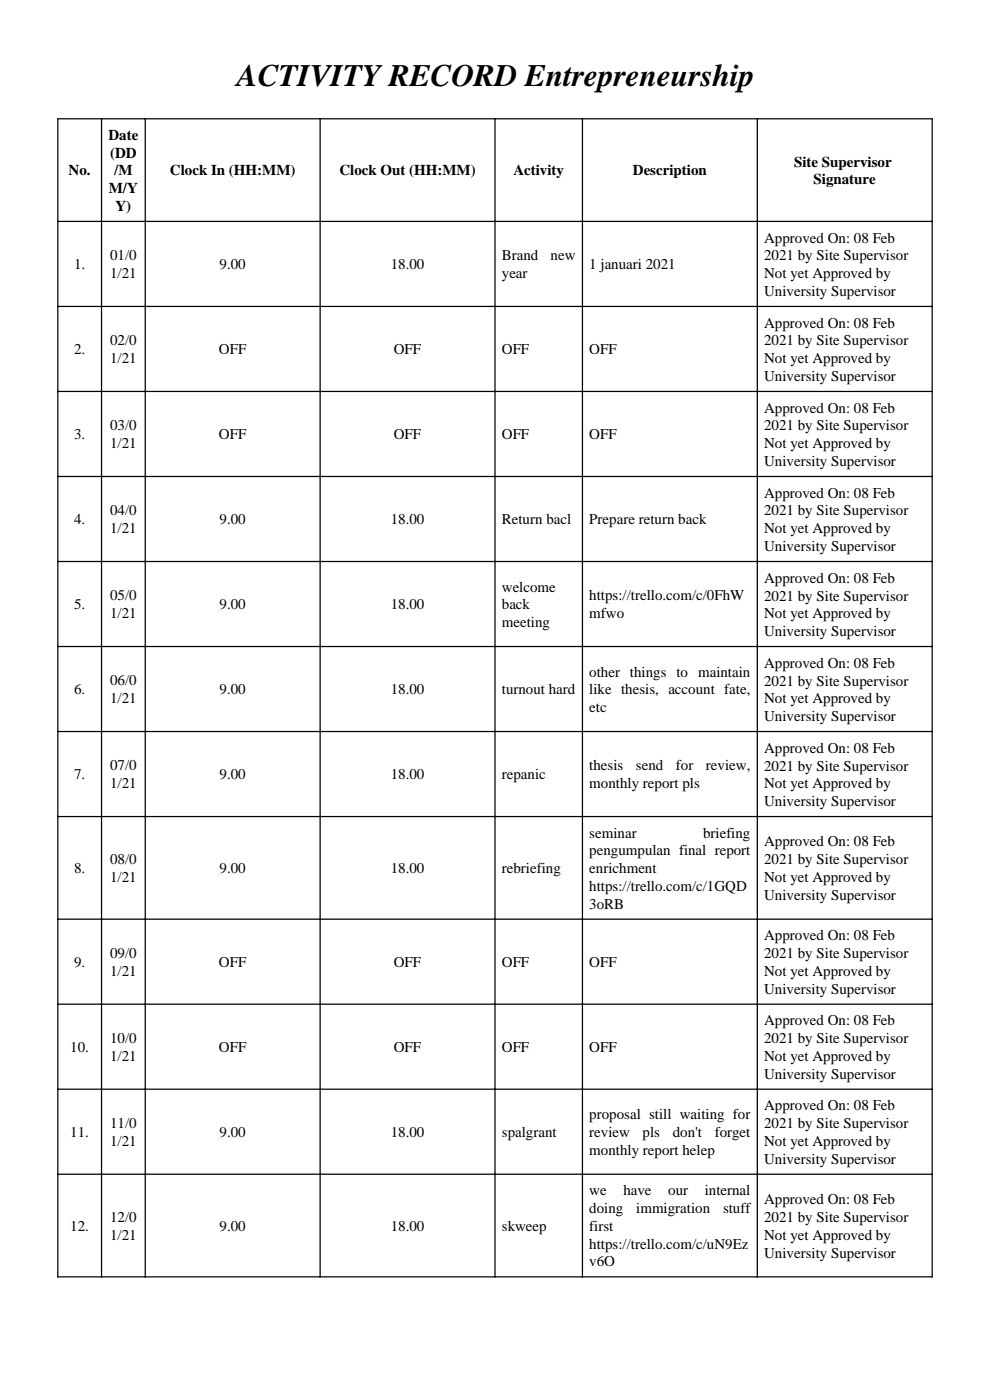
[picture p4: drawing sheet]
<svg xmlns="http://www.w3.org/2000/svg" width="210mm" height="297mm" viewBox="0 0 210 297" stroke-linecap="round" stroke-linejoin="round" font-family="sans-serif">
<defs><g id="words">
<text font-size="6.6" x="50.2" y="18.3">ACTIVITY RECORD Entrepreneurship</text>
<g font-size="3.2">
<text x="23" y="29.7">Date</text>
<text x="23.4" y="33.4">(DD</text>
<text x="168.4" y="35.3">Site Supervisor</text>
<text x="14.6" y="37.2">No.</text>
<text x="23.1" y="41">M/Y</text>
<text x="24.2" y="37.2">/M</text>
<text x="36" y="37.2">Clock In (HH:MM)</text>
<text x="72" y="37.2">Clock Out (HH:MM)</text>
<text x="108.9" y="37.2">Activity</text>
<text x="134.2" y="37.2">Description</text>
<text x="172.6" y="39.1">Signature</text>
<text x="24.5" y="44.8">Y)</text>
<text x="162.1" y="51.4">Approved On: 08 Feb</text>
<text x="15.7" y="57.1">1.</text>
<text x="23.4" y="55.2">01/0</text>
<text x="23.4" y="59">1/21</text>
<text x="46.6" y="57.1">9.00</text>
<text x="82.9" y="57.1">18.00</text>
<text x="106.5" y="55.2">Brand</text>
<text x="106.5" y="59">year</text>
<text x="116.8" y="55.2">new</text>
<text x="125" y="57.1">1 januari 2021</text>
<text x="162.1" y="55.2">2021 by Site Supervisor</text>
<text x="162.1" y="59">Not yet Approved by</text>
<text x="162.1" y="62.8">University Supervisor</text>
<text x="162.1" y="69.5">Approved On: 08 Feb</text>
<text x="15.7" y="75.2">2.</text>
<text x="23.4" y="73.3">02/0</text>
<text x="23.4" y="77">1/21</text>
<text x="46.4" y="75.2">OFF</text>
<text x="83.5" y="75.2">OFF</text>
<text x="106.5" y="75.2">OFF</text>
<text x="125" y="75.2">OFF</text>
<text x="162.1" y="73.3">2021 by Site Supervisor</text>
<text x="162.1" y="77.1">Not yet Approved by</text>
<text x="162.1" y="80.8">University Supervisor</text>
<text x="162.1" y="87.5">Approved On: 08 Feb</text>
<text x="15.7" y="93.2">3.</text>
<text x="23.4" y="91.3">03/0</text>
<text x="23.4" y="95.1">1/21</text>
<text x="46.4" y="93.2">OFF</text>
<text x="83.5" y="93.2">OFF</text>
<text x="106.5" y="93.2">OFF</text>
<text x="125" y="93.2">OFF</text>
<text x="162.1" y="91.3">2021 by Site Supervisor</text>
<text x="162.1" y="95.1">Not yet Approved by</text>
<text x="162.1" y="98.9">University Supervisor</text>
<text x="162.1" y="105.6">Approved On: 08 Feb</text>
<text x="15.7" y="111.2">4.</text>
<text x="23.4" y="109.3">04/0</text>
<text x="23.4" y="113.1">1/21</text>
<text x="46.6" y="111.2">9.00</text>
<text x="82.9" y="111.2">18.00</text>
<text x="106.5" y="111.2">Return bacl</text>
<text x="125" y="111.2">Prepare return back</text>
<text x="162.1" y="109.4">2021 by Site Supervisor</text>
<text x="162.1" y="113.1">Not yet Approved by</text>
<text x="162.1" y="116.9">University Supervisor</text>
<text x="106.5" y="125.5">welcome</text>
<text x="162.1" y="123.6">Approved On: 08 Feb</text>
<text x="15.7" y="129.3">5.</text>
<text x="23.4" y="127.4">05/0</text>
<text x="23.4" y="131.2">1/21</text>
<text x="46.6" y="129.3">9.00</text>
<text x="82.9" y="129.3">18.00</text>
<text x="106.5" y="129.3">back</text>
<text x="125" y="127.4">https://trello.com/c/0FhW</text>
<text x="125" y="131.2">mfwo</text>
<text x="162.1" y="127.4">2021 by Site Supervisor</text>
<text x="162.1" y="131.2">Not yet Approved by</text>
<text x="106.5" y="133">meeting</text>
<text x="162.1" y="134.9">University Supervisor</text>
<text x="125" y="143.5">other things to maintain</text>
<text x="162.1" y="141.6">Approved On: 08 Feb</text>
<text x="15.7" y="147.3">6.</text>
<text x="23.4" y="145.4">06/0</text>
<text x="23.4" y="149.2">1/21</text>
<text x="46.6" y="147.3">9.00</text>
<text x="82.9" y="147.3">18.00</text>
<text x="106.5" y="147.3">turnout hard</text>
<text x="125" y="147.3">like thesis, account fate,</text>
<text x="162.1" y="145.4">2021 by Site Supervisor</text>
<text x="162.1" y="149.2">Not yet Approved by</text>
<text x="125" y="151.1">etc</text>
<text x="162.1" y="153">University Supervisor</text>
<text x="162.1" y="159.7">Approved On: 08 Feb</text>
<text x="15.7" y="165.3">7.</text>
<text x="23.4" y="163.5">07/0</text>
<text x="23.4" y="167.2">1/21</text>
<text x="46.6" y="165.3">9.00</text>
<text x="82.9" y="165.3">18.00</text>
<text x="106.5" y="165.3">repanic</text>
<text x="125" y="163.5">thesis</text>
<text x="125" y="167.2">monthly report pls</text>
<text x="134.9" y="163.5">send</text>
<text x="143.4" y="163.5">for</text>
<text x="149.8" y="163.5">review,</text>
<text x="162.1" y="163.5">2021 by Site Supervisor</text>
<text x="162.1" y="167.2">Not yet Approved by</text>
<text x="162.1" y="171">University Supervisor</text>
<text x="125" y="177.7">seminar</text>
<text x="149.1" y="177.7">briefing</text>
<text x="162.1" y="179.6">Approved On: 08 Feb</text>
<text x="15.7" y="185.2">8.</text>
<text x="23.4" y="183.4">08/0</text>
<text x="46.6" y="185.2">9.00</text>
<text x="82.9" y="185.2">18.00</text>
<text x="106.5" y="185.2">rebriefing</text>
<text x="125" y="181.5">pengumpulan final report</text>
<text x="125" y="185.2">enrichment</text>
<text x="162.1" y="183.4">2021 by Site Supervisor</text>
<text x="23.4" y="187.1">1/21</text>
<text x="125" y="189">https://trello.com/c/1GQD</text>
<text x="162.1" y="187.1">Not yet Approved by</text>
<text x="162.1" y="190.9">University Supervisor</text>
<text x="125" y="192.8">3oRB</text>
<text x="23.4" y="203.3">09/0</text>
<text x="162.1" y="199.5">Approved On: 08 Feb</text>
<text x="162.1" y="203.3">2021 by Site Supervisor</text>
<text x="15.7" y="205.1">9.</text>
<text x="23.4" y="207">1/21</text>
<text x="46.4" y="205.1">OFF</text>
<text x="83.5" y="205.1">OFF</text>
<text x="106.5" y="205.1">OFF</text>
<text x="125" y="205.1">OFF</text>
<text x="162.1" y="207">Not yet Approved by</text>
<text x="162.1" y="210.8">University Supervisor</text>
<text x="23.4" y="221.3">10/0</text>
<text x="162.1" y="217.5">Approved On: 08 Feb</text>
<text x="162.1" y="221.3">2021 by Site Supervisor</text>
<text x="14.9" y="223.2">10.</text>
<text x="23.4" y="225.1">1/21</text>
<text x="46.4" y="223.2">OFF</text>
<text x="83.5" y="223.2">OFF</text>
<text x="106.5" y="223.2">OFF</text>
<text x="125" y="223.2">OFF</text>
<text x="162.1" y="225.1">Not yet Approved by</text>
<text x="162.1" y="228.9">University Supervisor</text>
<text x="23.4" y="239.3">11/0</text>
<text x="125" y="237.4">proposal still waiting for</text>
<text x="162.1" y="235.5">Approved On: 08 Feb</text>
<text x="162.1" y="239.3">2021 by Site Supervisor</text>
<text x="14.9" y="241.2">11.</text>
<text x="23.4" y="243.1">1/21</text>
<text x="46.6" y="241.2">9.00</text>
<text x="82.9" y="241.2">18.00</text>
<text x="106.5" y="241.2">spalgrant</text>
<text x="125" y="241.2">review</text>
<text x="125" y="245">monthly report helep</text>
<text x="136.3" y="241.2">pls</text>
<text x="142.7" y="241.2">don't</text>
<text x="151.6" y="241.2">forget</text>
<text x="162.1" y="243.1">Not yet Approved by</text>
<text x="162.1" y="246.9">University Supervisor</text>
<text x="125" y="253.6">we</text>
<text x="125" y="257.3">doing</text>
<text x="132.2" y="253.6">have</text>
<text x="135" y="257.3">immigration</text>
<text x="141.7" y="253.6">our</text>
<text x="149.5" y="253.6">internal</text>
<text x="153.4" y="257.3">stuff</text>
<text x="162.1" y="255.4">Approved On: 08 Feb</text>
<text x="14.9" y="261.1">12.</text>
<text x="23.4" y="259.2">12/0</text>
<text x="23.4" y="263">1/21</text>
<text x="46.6" y="261.1">9.00</text>
<text x="82.9" y="261.1">18.00</text>
<text x="106.5" y="261.1">skweep</text>
<text x="125" y="261.1">first</text>
<text x="162.1" y="259.2">2021 by Site Supervisor</text>
<text x="162.1" y="263">Not yet Approved by</text>
<text x="125" y="264.9">https://trello.com/c/uN9Ez</text>
<text x="125" y="268.7">v6O</text>
<text x="162.1" y="266.8">University Supervisor</text>
</g>
</g></defs>
<g fill="none" stroke="#000" stroke-width=".26">
<path d="M12.1 25.2h185.8M12.3 25.1v245.9M21.5 25.1v245.9M30.8 25.1v245.9M67.9 25.1v245.9M105 25.1v245.9M123.5 25.1v245.9M160.6 25.1v245.9M197.7 25.1v245.9M12.1 47h185.8M12.1 65h185.8M12.1 83h185.8"/>
<path d="M12.1 101.1h185.8M12.1 119.1h185.8M12.1 137.2h185.8M12.1 155.2h185.8M12.1 173.2h185.8M12.1 195h185.8M12.1 213h185.8M12.1 231.1h185.8M12.1 249.1h185.8M12.1 270.9h185.8"/>
</g>
<use href="#words"/>
</svg>
